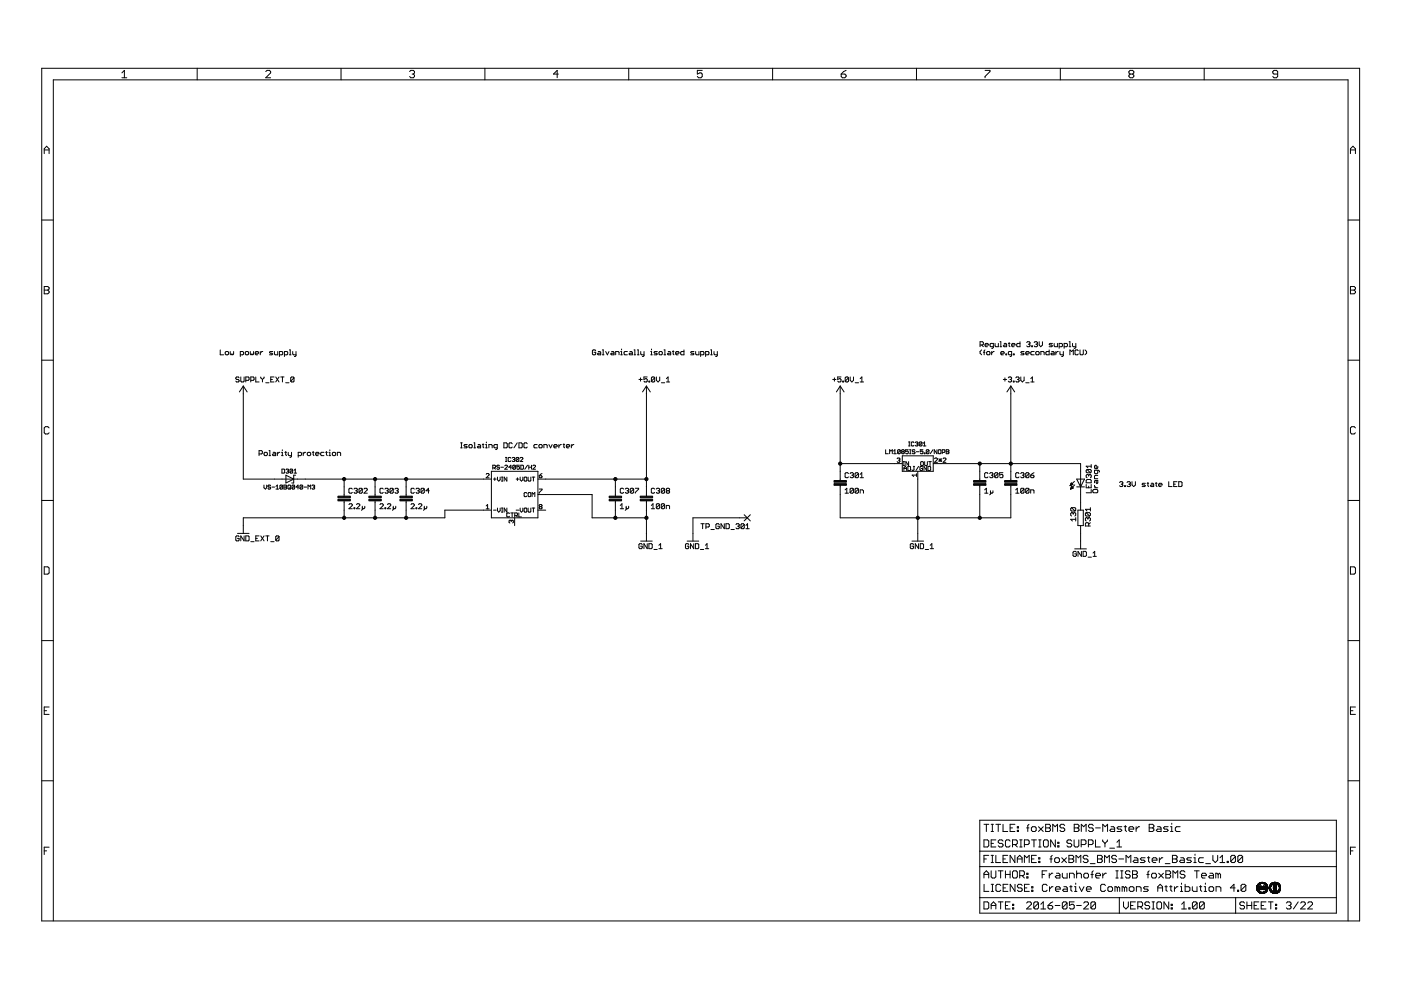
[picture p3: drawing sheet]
<svg xmlns="http://www.w3.org/2000/svg" width="297mm" height="210mm" viewBox="0 0 297 210" stroke-linecap="round" stroke-linejoin="round" font-family="sans-serif">
<g fill="none" stroke="#000" stroke-width=".21">
<path d="M8.8 14.5h279.5v180.8h-279.5zM25.8 15.5l.6-.6v1.6M25.8 16.5h1.1M41.8 14.5v2.4M56.3 15.2l.3-.3h.5l.3 .3v.3l-1.1 1h1.1M72.3 14.5v2.4M86.8 15.2l.3-.3h.5l.3 .3v.3l-.3 .2M87.4 15.7h.2M87.6 15.7l.3 .3v.2l-.3 .3h-.5l-.3-.3M102.8 14.5v2.4M118.4 15.7h-1.1l.8-.8v1.6M133.3 14.5v2.4"/>
<path d="M148.9 14.9h-1.1v.8l.6-.2h.2l.3 .2v.5l-.3 .3h-.5l-.3-.3M163.8 14.5v2.4M178.4 15.7h.7l.3 .3v.2l-.3 .3h-.5l-.2-.3zM179.4 14.9l-.5 .3-.5 .5M194.3 14.5v2.4M208.9 14.9h1v.3l-1 1v.3M224.8 14.5v2.4M239.6 15.7l-.2 .3v.2l.2 .3h.5l.3-.3v-.2l-.3-.3M239.6 15.7l-.2-.2v-.3l.2-.3h.5l.3 .3v.3l-.3 .2M239.6 15.7h.5M255.3 14.5v2.4M270.9 15.7h-.8l-.2-.2v-.3l.2-.3h.5l.3 .3v1l-.3 .3h-.5l-.2-.3"/>
<path d="M9.4 32.6v-1.1l.5-.5 .5 .5v1.1M9.4 31.8h1M286.3 31.8h1.1M286.3 32.6v-1.1l.6-.5 .5 .5v1.1M8.8 46.7h2.5M285.8 46.7h2.5M8.8 76.4h2.5M9.4 60.7h.7l.3 .3v.3l-.3 .2 .3 .3v.2l-.3 .3h-.7zM9.4 61.5h.7M46.7 74.2v1h.7M47.8 74.7l.5-.2 .2 .2v.4l-.6 .1-.1-.1zM48.8 74.5v.6l.2 .1 .2-.1 .1 .1 .2-.1v-.6"/>
<path d="M50.9 75.2h.6l.1-.1v-.4l-.1-.2h-.6v1.1M51.1 79.9v.9l.1 .2h.4l.2-.2v-.9M52 74.7l.2-.2h.3l.2 .2v.4l-.2 .1h-.3l-.2-.1zM53.1 74.5v.6l.1 .1 .2-.1 .2 .1 .2-.1v-.6M54.1 74.9h.7l-.1-.4h-.4l-.2 .2v.4l.2 .1h.4M54.2 79.9v1.1h.7M55.2 74.5v.7M55.3 79.9v.2l.3 .4M55.7 74.5h-.2l-.3 .4M56 79.9l-.4 .6M57.8 74.5h-.5l-.2 .2 .2 .2 .5 .2-.2 .1h-.5M58.1 79.9h-.7v1.1h.7"/>
<path d="M58.2 74.5v.6l.2 .1h.5v-.7M58.5 79.9l.7 1.1M59.2 79.9l-.7 1.1M59.2 75.2h.6l.1-.1v-.4l-.1-.2h-.6v1.1M59.5 79.9h.7M59.9 79.9v1.1M60.3 75.2h.5l.2-.1v-.4l-.2-.2h-.5v1.1M61.4 75.2h.3M61.4 74.2h.1v1M62.1 74.5v.6l.1 .1h.6M62.8 74.5v.9l-.4 .2M126.3 74.4l-.2-.2h-.3l-.2 .2v.7l.2 .1h.3l.2-.1v-.4h-.4"/>
<path d="M126.8 74.5h.4l.2 .2v.5h-.6l-.1-.1 .1-.2h.6M127.7 75.2h.4M127.7 74.2h.2v1M128.4 74.5l.4 .7 .3-.7M129.7 74.5h.3l.2 .2v.5h-.5l-.2-.1 .2-.2h.5M130.5 75.2v-.7h.6l.2 .2v.5M131.6 75.2h.4M131.6 74.5h.2v.7M131.8 74v.2M133 74.5h-.5l-.2 .2v.4l.2 .1h.5M133.5 74.5h.4l.2 .2v.5h-.6l-.1-.1 .1-.2h.6M134.4 75.2h.4"/>
<path d="M134.4 74.2h.2v1M135.1 75.2h.4M135.1 74.2h.2v1M135.8 74.5v.6l.2 .1h.5M136.5 74.5v.9l-.3 .2M137.2 79.9h-.7v.6l.6-.2 .1 .2v.3l-.1 .2h-.4l-.2-.2M138 74.5h.1v.7M138 75.2h.3M138.1 74v.2M139.2 79.9v.7l.3 .4 .4-.4v-.7M139.4 74.5h-.6l-.1 .2 .1 .2h.4l.2 .2-.2 .1h-.5M139.7 74.7l.2-.2h.4l.1 .2v.4l-.1 .1h-.4l-.2-.1z"/>
<path d="M140.8 75.2h.3M140.8 74.2h.2v1M141.7 74.5l.5 .2v.5h-.5l-.2-.1 .2-.2h.5M142.6 74.5h.3M142.7 74.4v.7l.2 .1M143.3 74.9h.7l-.2-.4h-.4l-.1 .2v.4l.1 .1h.4M145 74.2v1h-.5l-.2-.1v-.4l.2-.2h.5M147.1 74.5h-.5l-.2 .2 .2 .2h.4l.1 .2-.1 .1h-.6M147.5 74.5v.6l.2 .1h.5v-.7M148.5 75.2h.6l.1-.1v-.4l-.1-.2h-.6v1.1M149.6 75.2h.5l.2-.1v-.4l-.2-.2h-.5v1.1M150.7 75.2h.3"/>
<path d="M150.7 74.2h.2v1M151.4 74.5v.6l.2 .1h.5M152.1 74.5v.9l-.4 .2M178.3 79.9h-.7v.6l.5-.2 .2 .2v.3l-.2 .2h-.3l-.2-.2M180.3 79.9v.7l.3 .4 .4-.4v-.7M207.8 73.2h.5l.2-.2v-.4l-.2-.1h-.5v1M208.1 74.2l-.3 .3v.4l.3 .3M208.1 73.2l.4 .3M208.5 74.7h.3M208.8 74.2l-.1 .2v.8M208.9 73.2h.6l-.1-.4h-.4l-.1 .2v.3l.1 .2h.4M209.2 74.7l.5-.2 .2 .2v.4l-.2 .1h-.3l-.2-.1z"/>
<path d="M210.2 74.5v.7M210.6 73.5h-.5l-.2-.2v-.3l.2-.2h.5v.9l-.4 .2M210.8 74.5l-.6 .4M211 72.8v.5l.1 .2h.6v-.7M212 72.5h.2v1M212 73.5h.4M212.2 74.9h.7l-.2-.4h-.3l-.2 .2v.4l.2 .1h.3M212.9 72.8h.4l.1 .2v.5h-.5l-.2-.2 .2-.1h.5M213.3 75.1h.1v.1h-.1zM213.8 72.8h.3M214 72.6v.7l.1 .2M214.5 75.2h-.5l-.2-.1v-.4l.2-.2h.5v.9l-.4 .2"/>
<path d="M214.5 73.2h.7l-.2-.4h-.3l-.2 .2v.3l.2 .2h.3M214.8 75.1h.2v.1h-.2zM216.3 72.5v1h-.6l-.1-.2v-.3l.1-.2h.6M216.4 79.9v.7l.4 .4 .3-.4v-.7M217.1 74.5h-.5l-.2 .2 .7 .4-.1 .1h-.6M217.5 74.9h.7l-.2-.4-.5 .2v.4l.5 .1M217.7 72.6l.1-.1h.4l.2 .1-.2 .4M218 73h.2M218.2 73l.2 .2-.2 .3h-.4l-.1-.2M218.7 73.3h.2v.2h-.2zM219.3 74.5h-.6l-.2 .2v.4l.2 .1h.6M219.3 72.6l.1-.1h.4l.2 .1-.2 .4"/>
<path d="M219.6 74.7l.5-.2 .2 .2v.4l-.5 .1-.2-.1zM219.6 73h.2M219.8 73l.2 .2-.2 .3h-.4l-.1-.2M220.3 72.5v.7l.4 .3 .3-.3v-.7M220.7 75.2v-.7h.5l.2 .2v.5M222.4 74.2v1h-.5l-.2-.1v-.4l.2-.2h.5M223 74.5l.5 .2v.5h-.5l-.2-.1 .2-.2h.5M223.1 72.8h-.5l-.2 .2 .7 .3-.1 .2h-.6M223.5 72.8v.5l.2 .2h.5v-.7M223.9 74.5v.7M224.4 74.5h-.2l-.3 .4M224.6 73.5h.5l.2-.2v-.3l-.2-.2h-.5v1.1"/>
<path d="M224.7 74.5v.6l.2 .1h.5M225.4 74.5v.9l-.3 .2M225.6 73.5h.5l.2-.2v-.3l-.2-.2h-.5v1.1M226.7 72.5h.1v1M226.7 73.5h.3M226.8 75.2v-1l.4 .3 .4-.3v1M227.4 72.8v.5l.2 .2h.5M228.1 72.8v.9l-.4 .2M228.6 74.4l-.2-.2h-.3l-.2 .2v.7l.2 .1 .5-.1M229 74.2v.9l.2 .1 .5-.1v-.9M230 74.2l.4 .3v.4l-.4 .3M285.8 76.4h2.5"/>
<path d="M286.3 60.7h.8l.3 .3v.3l-.3 .2 .3 .3v.2l-.3 .3h-.8zM286.3 61.5h.8M10.4 90.7l-.3-.2h-.5l-.2 .2v1.1l.2 .2h.5l.3-.2M50.7 80.1l-.2-.2h-.3l-.2 .4 .2 .2h.3l.2 .3-.2 .2h-.3l-.2-.2M51.6 81.9v19.7h52.6M51.6 81.9l.8 1.2M51.6 81.9l-.8 1.2M52.1 80.6h.5l.2-.1-.2-.6h-.5v1.1M53.2 80.6h.5l.2-.1-.2-.6h-.5v1.1M54.9 96.2h.6l.1-.1v-.4l-.1-.2h-.6v1.1M55.6 80.5v.5M56.2 95.9h.3l.2 .2-.2 .5h-.3l-.2-.2v-.3z"/>
<path d="M56.3 81.2h.7M57 96.6h.4M57 95.5h.2v1.1M57.4 80.5h.4M57.9 95.9h.4l.1 .2v.5h-.5l-.2-.2 .2-.2h.5M58.8 95.9v.7M59.3 95.9l-.5 .3M59.7 96.6h.3M59.7 95.9h.2v.7M59.8 99.5h.4l.1 .1-.1 .7h-.4zM59.9 95.4v.1M60.4 95.9h.3"/>
<path d="M60.6 81.2h.7M60.6 95.7v.7l.1 .2M60.6 99.6l.5-.1 .1 .1-.1 .3M60.9 99.9h.2M61.1 99.9l.1 .1-.1 .3-.5-.1M61.1 95.9v.5l.2 .2h.5M61.8 95.9v.9l-.4 .1M62 99.6v.6l-.1 .1-.4-.1M62 99.6l-.4-.1-.1 .7M62 99.6l-.5 .6M62.3 80.1l-.1-.2h-.4l-.2 .2v.7M62.3 80.1v.7l-.1 .2-.6-.2"/>
<path d="M62.3 80.1l-.7 .7M62.3 99.7l.3-.2v.8M63.2 96.6h.6l.1-.2v-.3l-.1-.2h-.6v1M64.3 95.9v.7M64.8 95.9l-.5 .3M65.2 96.1l.5-.2 .2 .2v.3l-.2 .2h-.4l-.1-.2zM66.2 95.9h.4M66.4 95.7v.7l.2 .2M66.9 96.2h.7l-.1-.3h-.4l-.2 .2 .2 .5h.4M68.7 95.9h-.5l-.2 .2 .2 .5h.5M69 95.9h.4M69.2 95.7v.7l.2 .2"/>
<path d="M69.7 96.6h.4M69.7 95.9h.2v.7M69.9 95.4v.1M70.5 96.1l.1-.2h.4l.2 .2v.3l-.2 .2h-.4zM71.5 96.6v-.7h.6l.1 .2v.5M97.7 95h.3M97.7 93.9h.3M97.8 93.9v1.1M99.1 94.3h-.6l-.1 .1 .1 .2h.4l.2 .2-.2 .2h-.5M99.4 94.4l.2-.1h.3l.2 .1v.4l-.2 .2h-.3l-.2-.2zM100.5 95h.3M100.5 93.9h.1v1.1"/>
<path d="M101.4 94.3l.5 .1v.6h-.5l-.2-.2 .2-.2h.5M102.3 94.3h.3M102.4 94.1v.7l.2 .2M103 95h.3M103 94.3h.1v.7M103.1 93.7v.2M103.7 95v-.7h.5l.2 .1v.6M104.2 99.9h9.8v9.9h-9.8zM104.5 99.2h.4l.2-.1-.2-.5h-.4v.9M104.8 99.2l.3 .3M105.4 95h-.5l-.2-.2v-.4l.2-.1h.5v.8l-.3 .2M105.9 98.8l-.4-.2-.2 .3 .5 .2 .1 .3-.1 .1-.5-.1"/>
<path d="M106.2 99.1h.5M106.8 93.9h.6l.1 .2v.7l-.1 .2h-.6zM107 98.8l.2-.2 .4 .2-.6 .7h.6M107.2 97.9h.3M107.2 97h.3M107.3 97v.9M108.3 97.1l-.1-.1-.5 .1 .2 .8 .4-.2M108.4 99.1h-.5l.4-.5v.9M108.6 97.1l.4-.1 .2 .1-.2 .3M108.6 94.1l-.2-.2h-.3l-.2 .2v.7l.2 .2 .5-.2M108.9 97.4h.1M109 97.4l.2 .2-.2 .3-.4-.2"/>
<path d="M109.3 98.8l-.4-.2-.2 .2v.6M109.3 98.8l-.1 .7-.5-.1M109.3 98.8l-.6 .6M109.7 93.9l-.7 1.1M110 97.1v.6l-.1 .2-.5-.2M110 97.1l-.1-.1-.5 .1v.6M110 97.1l-.6 .6M110 93.9h.5l.2 .2v.7l-.2 .2h-.5zM110.1 98.6h-.5v.5l.3-.2 .2 .2-.1 .4-.4-.1M110.3 97.1l.1-.1 .4 .1-.5 .8h.5M110.4 98.6h.4l.2 .2-.2 .7h-.4zM111.8 94.1l-.2-.2h-.3l-.2 .2v.7l.2 .2h.3l.2-.2"/>
<path d="M111.8 98.6l-.5 .9M112.1 99.1h.6M112.1 98.6v.9M112.7 98.6v.9M113 98.8l.1-.2 .4 .2-.5 .7h.5M113.9 94.3h-.5l-.2 .1v.4l.2 .2h.5M114.3 94.4l.1-.1h.4l.2 .1v.4l-.2 .2h-.4l-.1-.2zM115.3 95v-.7h.5l.2 .1v.6M116.4 94.3l.3 .7 .4-.7M117.4 94.6h.7l-.1-.3h-.4l-.2 .1v.4l.2 .2h.4M118.5 94.3v.7M119 94.3l-.5 .3"/>
<path d="M119.4 94.3h.3M119.5 94.1v.7l.2 .2M120.1 94.6h.7l-.2-.3h-.4l-.1 .1v.4l.1 .2h.4M121.1 94.3v.7M121.7 94.3l-.6 .3M135.5 80.5h.7M135.8 80.1v.7M137.1 81.9v23.3M137.1 81.9l.8 1.2M137.1 81.9l-.9 1.2M137.6 80.8h.2v.2h-.2zM138.8 80.1l-.2-.2h-.3l-.2 .2v.7"/>
<path d="M138.8 80.1v.7l-.2 .2h-.3l-.2-.2M138.8 80.1l-.7 .7M140.2 81.2h.7M141.3 81h.7M141.3 80.3l.3-.4v1.1M176.6 80.5h.6M176.9 80.1v.7M178.1 81.9l.9 1.2M178.1 81.9l-.8 1.2M178.1 81.9v20M178.1 98.3h13.2M178.7 80.8h.2v.2h-.2z"/>
<path d="M179.9 80.1l-.2-.2h-.3l-.2 .2v.7M179.9 80.1v.7l-.2 .2-.5-.2M179.9 80.1l-.7 .7M181.3 81.2h.7M182.4 81h.7M182.4 80.3l.3-.4v1.1M187.8 95.4v.8h.5M188.6 96.2v-.8l.3 .2 .3-.2v.8M189.5 95.6l.2-.2v.8M189.5 96.2h.5M190.2 97.3l.4-.2 .2 .2-.2 .3M190.5 97.6h.1"/>
<path d="M190.6 97.6l.2 .1-.2 .3-.4-.1M190.9 95.5v.6l-.2 .1-.4-.1M190.9 95.5l-.2-.1-.4 .1v.6M190.9 95.5l-.6 .6M191.3 95.8l-.1 .1 .1 .3 .4-.1-.1-.3M191.3 96.6h6.6v3.3h-6.6zM191.3 95.8l-.1-.2 .1-.2 .4 .1-.1 .3M191.3 95.8h.3M191.5 98.7h.3M191.5 97.9h.3M191.6 97.9v.8M191.6 99.8v-.6l.3-.3 .3 .3v.6"/>
<path d="M191.6 99.3h.6M192.5 98.9h.4l.2 .1-.2 .8h-.4zM192.6 95.4h-.6v.4l.3-.2 .3 .2-.2 .4-.4-.1M192.6 94.6h.3M192.6 93.7h.3M192.6 97.9v.8l-.5-.8v.8M192.8 93.7v.9M192.8 96.2h.3M192.8 95.4h.3M193 95.4v.8M193.6 98.9h.3M193.8 93.9l-.2-.2-.4 .2v.5l.2 .2 .4-.2"/>
<path d="M193.8 98.9v.7l-.2 .2-.3-.2M194 95.5l-.2-.1-.4 .1 .2 .3 .4 .1-.2 .3-.4-.1M194.1 93.9l.4-.2 .1 .2-.1 .2M194.3 95.8h.5M194.3 94.1h.2M194.5 94.1l.1 .2-.1 .3-.4-.2M194.6 99.9v14.8M194.8 98.9l-.6 .9M195.2 98l.1-.1 .5 .1v.6l-.2 .1-.4-.1zM195.5 93.9v.5l-.2 .2-.4-.2M195.5 93.9l-.4-.2-.2 .2v.5M195.5 93.9l-.6 .5"/>
<path d="M195.6 99l-.1-.1-.4 .1 .1 .8 .4-.2v-.3h-.3M195.7 95.4h-.6v.4l.3-.2 .3 .2-.2 .4-.4-.1M195.7 94.6h.6M195.7 94l.3-.3v.9M196 96.1l.1 .1zM196 97.9v.7l.2 .1 .4-.1v-.7M196.5 98.9v.9l-.6-.9v.9M196.7 98.9h.5l.1 .1v.6l-.1 .2h-.5zM196.9 97.9h.6M197 95.5v.6l-.2 .1-.4-.1M197 95.5l-.2-.1-.4 .1v.6M197 95.5l-.6 .6"/>
<path d="M197.2 97.9v.8M197.8 95.4l-.6 .8M197.9 98.3h31.2v9.9M198.1 97.3l.2-.2 .5 .2-.7 .7h.7M198.6 95.4v.8l-.5-.8v.8M198.9 95.5l.2-.1 .4 .1v.6l-.2 .1-.4-.1zM199.1 97.6h.6M199.1 97.3l.6 .6M199.3 97.3v.6M199.7 97.3l-.6 .6M199.8 95.9h.4l.1-.4-.5-.1v.8M200 97.3l.1-.2 .5 .2-.6 .7h.6"/>
<path d="M200.6 95.4l.6 .1-.2 .3 .2 .3-.2 .1h-.4zM200.6 95.8h.4M207.7 98.3v3.6M212.7 80.5h.7M213.1 80.1v.7M213.8 80.1l.2-.2h.3l.2 .2-.2 .4M214.1 80.5h.2M214.3 80.5l.2 .1-.2 .4h-.3l-.2-.2M214.3 81.9l.8 1.2M214.3 81.9l-.8 1.2M214.3 81.9v20M214.8 80.8h.2v.2h-.2z"/>
<path d="M215.4 80.1l.1-.2h.4l.2 .2-.2 .4M215.7 80.5h.2M215.9 80.5l.2 .1-.2 .4h-.4l-.1-.2M217.5 81.2h.7M218.5 81h.7M218.5 80.3l.4-.4v1.1M230.5 99.5l-.2 .2v.4l.2 .1h.7M230.5 99.5h.7l.2 .2v.4l-.2 .1M230.5 99.5l.7 .7M231.4 98.5v.7M231.4 98.8h-1.1l.4 .4M232.7 98.8l-.1 .6h-.4l-.1-.6 .3-.1v.7"/>
<path d="M232.7 99.7v.5l-.1 .2h-.4l-.1-.2v-.5h.8l.2 .4M287.4 90.7l-.3-.2h-.5l-.3 .2v1.1l.3 .2h.5l.3-.2M8.8 106.1h2.5M50.4 113.1h2.4M50.7 113.8l-.2-.2h-.3l-.2 .2v.7l.2 .2h.3l.2-.2v-.3h-.4M51.8 113.6v1.1l-.7-1.1v1.1M52.1 113.6h.5l.2 .2v.7l-.2 .2h-.5zM53.2 114.9h.7M54.2 114.2h.4M54.9 113.6h-.7v1.1h.7M55.3 113.6l.7 1.1M56 102.8v.6l.3 .3 .2-.3v-.6"/>
<path d="M56 113.6l-.7 1.1M56.3 113.6h.7M56.7 113.6v1.1M57.4 103l-.4-.2-.2 .3 .4 .2 .2 .2-.2 .2-.4-.2M57.4 114.9h.7M57.7 103.3h.5M58.5 103.7h.6M58.5 103.1l.3-.3v.9M59.2 113.8l-.2-.2h-.4l-.1 .2v.7M59.2 113.8v.7l-.2 .2h-.4l-.1-.2M59.2 113.8l-.7 .7M59.9 103l-.4-.2-.1 .2v.5"/>
<path d="M59.9 103l-.1 .7-.4-.2M59.9 103l-.5 .5M60.2 102.8h.4l.2 .2-.2 .7h-.4zM60.2 103.3h.4M60.6 100.8l1.7 .8-1.7 .8zM61.2 102.8l.4 .2-.1 .7-.5-.2v-.5zM61.3 103.4l.3 .3M62.3 100.3h.6M62.5 103l-.5-.2-.1 .7M62.5 103l-.2 .7-.4-.2M62.5 103l-.6 .5M62.7 100.8h-.4v1.6h-.5"/>
<path d="M63.3 103.3h-.5l.4-.5v.9M64.2 103l-.5-.2-.1 .7M64.2 103v.5l-.2 .2-.4-.2M64.2 103l-.6 .5M64.5 103.3h.5M65.3 103.7v-.9l.3 .3 .3-.3v.9M66.1 103l.5-.2 .1 .2-.1 .3M66.4 103.3h.2M66.6 103.3l.1 .1-.1 .3-.5-.2M73 101.6v3.6M73 106.2v3.6M74 107l.2-.2 .5 .2v.2l-.7 .7h.7"/>
<path d="M74.7 103.7l-.2-.2-.5 .2v.7l.2 .2 .5-.2M75.1 103.7l.1-.2h.4l.2 .2-.2 .4M75.1 107.7h.1v.2h-.1zM75.4 104.1h.2M75.6 104.1l.2 .1-.2 .4h-.4l-.1-.2M75.6 107l.2-.2 .5 .2v.2l-.7 .7h.7M76.8 103.7v.7l-.2 .2h-.3l-.2-.2M76.8 103.7l-.2-.2h-.3l-.2 .2v.7M76.8 107.3v.7l-.2 .2M76.8 103.7l-.7 .7M77.2 103.7l.1-.2 .6 .2v.2l-.7 .7h.7M77.3 107.3v.4l-.1 .2-.4-.2"/>
<path d="M79.5 101.6v3.6M79.5 106.2v3.6M80.6 107l.1-.2h.4l.2 .2v.2l-.7 .7h.7M81.3 103.7l-.2-.2h-.4l-.1 .2v.7l.1 .2h.4l.2-.2M81.6 103.7l.2-.2h.3l.2 .2-.2 .4M81.6 107.7h.2v.2h-.2zM82 104.1h.1M82.1 104.1l.2 .1-.2 .4h-.3l-.2-.2M82.1 107l.2-.2h.4l.1 .2v.2l-.7 .7h.7M83.4 103.7v.7l-.2 .2h-.4l-.1-.2M83.4 103.7l-.2-.2h-.4l-.1 .2v.7M83.4 107.3v.7l-.2 .2"/>
<path d="M83.4 103.7l-.7 .7M83.7 103.7l.6-.2 .1 .2-.1 .4M83.9 107.3l-.2 .6-.3-.2M84.1 104.1h.2M84.3 104.1l.1 .1-.1 .4-.6-.2M86.1 101.6v3.6M86.1 106.2v3.6M87.1 107l.2-.2h.4l.1 .2v.2l-.7 .7h.7M87.8 103.7l-.1-.2h-.4l-.2 .2v.7l.2 .2h.4l.1-.2M88.2 103.7l.2-.2h.3l.2 .2-.2 .4M88.2 107.7h.2v.2h-.2zM88.5 104.1h.2"/>
<path d="M88.7 104.1l.2 .1-.2 .4h-.3l-.2-.2M88.7 107l.2-.2h.4l.1 .2v.2l-.7 .7h.7M90 103.7v.7l-.2 .2h-.4l-.1-.2M90 103.7l-.2-.2h-.4l-.1 .2v.7M90 107.3v.7l-.2 .2M90 103.7l-.7 .7M90.5 107.3l-.2 .6-.3-.2M91 104.1h-.7l.5-.6v1.1M103.1 107.9h.6M103.1 107.3l.3-.3v.9M103.1 100.6l.1-.2h.3l.2 .2-.6 .7h.6M104.2 108.2h-9.9v1.6h-42.7v3.3"/>
<path d="M104.6 101.6h.6M104.6 108.2h.6M104.9 101.3v.6M105.5 101.2v.5l.2 .3 .3-.3v-.5M105.5 107.7v.6l.2 .3 .3-.3v-.6M106.3 102h.3M106.3 101.2h.3M106.3 108.6h.3M106.3 107.7h.3M106.5 101.2v.8M106.5 107.7v.9M107.5 101.2v.8l-.6-.8v.8"/>
<path d="M107.5 107.7v.9l-.6-.9v.9M108 108.9l-.1-.1-.5 .1v.6l.2 .1 .4-.1M108.3 108.8h.6M108.4 110.4l-.2-.1-.3 .1 .2 .5M108.4 110.4l.1-.1 .3 .1-.1 .5M108.4 110.4v.2M108.6 108.8v.8M109.1 109.8v1.6M109.1 109.3h.5l.1-.4-.6-.1v.8M109.4 101.6h.6M109.4 108.2h.6M109.4 109.3l.3 .3"/>
<path d="M109.7 101.3v.6M110 108.8v.8h.6M110.3 101.2v.5l.3 .3 .2-.3v-.5M110.3 107.7v.6l.3 .3 .2-.3v-.6M111.1 107.9l.2-.2 .4 .2v.5l-.2 .2-.4-.2zM111.1 101.3l.2-.1 .4 .1v.6l-.2 .1-.4-.1zM111.7 104.6l-.2-.2-.4 .2v.6l.2 .1 .4-.1M112 101.2v.7l.1 .1 .4-.1v-.7M112 107.7v.7l.1 .2 .4-.2v-.7M112.1 104.4l.4 .2v.6l-.1 .1-.4-.1v-.6zM112.8 101.2h.6M112.8 107.7h.6"/>
<path d="M112.8 105.3v-.9l.3 .3 .3-.3v.9M113.1 101.2v.8M113.1 107.7v.9M114 104.9h11.5v4.9h11.6M114 101.6h23.1M114 108.2h1.7M114.3 103.7h.6l-.6 .9M114.3 100.9h.5l.1 .3-.4 .1zM114.5 107.4l-.2 .2 .2 .3 .4-.2-.1-.3M114.5 107.4l-.2-.1 .2-.3 .4 .1-.1 .3M114.5 107.4h.3M114.9 100.4l-.6 .5"/>
<path d="M130.5 101.6v3.6M130.5 106.2v3.6M131.5 107.9h.7M131.5 107.2l.4-.4v1.1M132.2 103.7l-.2-.2-.5 .2v.7l.2 .2 .5-.2M132.6 103.7l.5-.2 .2 .2-.2 .4M132.8 107.3v.7l-.2 .2M132.9 104.1h.2M133.1 104.1l.2 .1-.2 .4-.5-.2M133.3 107.3v.4l-.2 .2-.3-.2M134.3 103.7v.7l-.1 .2-.6-.2M134.3 103.7l-.1-.2-.6 .2v.7"/>
<path d="M134.3 103.7l-.7 .7M134.7 103.5h.7l-.7 1.1M135.8 114.7h2.5M136.2 115.4l-.2-.1h-.4l-.1 .1v.7l.1 .2h.4l.2-.5h-.4M137.1 106.2v8.5M137.2 115.3v1l-.7-1v1M137.6 115.3h.5l.2 .1v.7l-.2 .2h-.5zM138.1 107.9h.7M138.1 107.2l.4-.4v1.1M138.6 116.5h.7M138.8 103.7l-.2-.2h-.3l-.2 .2v.7l.2 .2h.3l.2-.2M139.1 103.7l.2-.2h.4l.1 .2-.1 .4"/>
<path d="M139.5 104.1h.2M139.7 104.1l.1 .1-.1 .4h-.4l-.2-.2M139.7 116.3h.7M139.7 115.6l.4-.3v1M139.8 107v.7l-.1 .2h-.4l-.2-.2M139.8 107l-.1-.2h-.4l-.2 .2v.7M139.8 107l-.7 .7M140.9 103.7v.7l-.2 .2h-.3l-.2-.2M140.9 103.7l-.2-.2h-.3l-.2 .2v.7M140.9 107v.7l-.2 .2h-.3l-.2-.2M140.9 107l-.2-.2h-.3l-.2 .2v.7M140.9 107l-.7 .7"/>
<path d="M140.9 103.7l-.7 .7M141.3 107.9v-.7h.5l.2 .1v.6M141.4 104.1l-.1 .1 .1 .4h.4l.2-.2-.2-.3M141.4 104.1l-.1-.2 .1-.4h.4l.2 .2-.2 .4M141.4 104.1h.4M145.7 114.7h2.4M146 115.4l-.1-.1h-.4l-.2 .1v.7l.2 .2h.4l.1-.5h-.3M147.1 115.3v1l-.7-1v1M147.4 115.3h.6l.1 .1v.7l-.1 .2h-.6zM148.5 116.5h.7M148.6 111h.7M149 111v1.1"/>
<path d="M149.6 116.3h.7M149.6 115.6l.3-.3v1M149.7 111.7h.5l.2-.1v-.4l-.2-.2h-.5v1.1M150.7 112.3h.7M152.5 111.2l-.2-.2h-.3l-.2 .2v.7l.2 .2 .5-.2v-.3h-.4M153.6 111v1.1l-.7-1.1v1.1M153.9 111h.5l.2 .2v.7l-.2 .2h-.5zM155 112.3h.7M156 111.2l.2-.2h.4l.1 .2-.1 .4M156.4 111.6h.2M156.6 111.6l.1 .1-.1 .4h-.4l-.2-.2M157.8 109.1l1.3 1.3"/>
<path d="M157.8 111.2l-.2-.2h-.3l-.2 .2v.7M157.8 111.2v.7l-.2 .2h-.3l-.2-.2M157.8 111.2l-.7 .7M158.2 112.1h.7M158.2 111.4l.3-.4v1.1M158.4 109.8h-11.5v4.9M159.1 109.1l-1.3 1.3M178.1 102.9v6.9h36.2v-6.9M179.2 103.9l.3-.4v1.1M179.2 104.6h.7M179.9 100.4l-.2-.2h-.3l-.2 .2v.7l.2 .2 .5-.2M180.2 100.4l.2-.2h.4l.2 .2-.2 .4"/>
<path d="M180.6 100.8h.2M180.8 100.8l.2 .1-.2 .4-.6-.2M181 103.7v.7l-.2 .2-.6-.2M181 103.7l-.2-.2-.6 .2v.7M181 103.7l-.8 .7M182 103.7v.7l-.2 .2-.5-.2M182 103.7l-.2-.2-.5 .2v.7M182 100.4l-.2-.2h-.3l-.2 .2v.7M182 100.4v.7l-.2 .2-.5-.2M182 103.7l-.7 .7M182 100.4l-.7 .7M182.4 100.6l.3-.4v1.1"/>
<path d="M182.4 104.6v-.7h.5l.2 .2v.5M182.4 101.3h.7M193.4 114.7h2.4M193.7 115.4l-.2-.1h-.3l-.2 .1v.7l.2 .2h.3l.2-.5h-.4M194.3 100.7h-.9l.3 .3M194.3 100.4v.6M194.8 115.3v1l-.7-1v1M195.1 115.3h.5l.2 .1v.7l-.2 .2h-.5zM196.2 116.5h.7M197.2 116.3h.7M197.2 115.6l.4-.3v1M207.7 102.9v6.9"/>
<path d="M208.8 104.6h.7M208.8 103.9l.3-.4v1.1M209.5 100.4l-.2-.2h-.4l-.1 .2v.7l.1 .2h.4l.2-.2M209.8 100.4l.2-.2h.4l.1 .2-.1 .4M210 104.1v.7l-.2 .1M210.2 100.8h.2M210.4 100.8l.1 .1-.1 .4h-.4l-.2-.2M210.5 104.1v.3l-.1 .2-.4-.2M211.6 100.4l-.2-.2h-.3l-.2 .2v.7M211.6 100.4v.7l-.2 .2-.5-.2M211.6 100.4l-.7 .7M212.6 100.2h-.7v.6l.4-.2 .3 .2v.3l-.1 .2-.6-.2"/>
<path d="M215.3 104.6h.7M215.3 103.9l.4-.4v1.1M216 100.4l-.1-.2h-.4l-.2 .2v.7l.2 .2h.4l.1-.2M216.4 100.4l.2-.2h.3l.2 .2-.2 .4M216.7 100.8h.2M216.9 100.8l.2 .1-.2 .4h-.3l-.2-.2M217.1 103.7l-.2-.2h-.3l-.2 .2v.7M217.1 103.7v.7l-.2 .2h-.3l-.2-.2M217.1 103.7l-.7 .7M218.2 103.7v.7l-.2 .2h-.4l-.1-.2M218.2 103.7l-.2-.2h-.4l-.1 .2v.7M218.2 100.4l-.2-.2h-.4l-.1 .2v.7"/>
<path d="M218.2 100.4v.7l-.2 .2h-.4l-.1-.2M218.2 103.7l-.7 .7M218.2 100.4l-.7 .7M218.5 104.6v-.7h.6l.1 .2v.5M218.5 100.8h.6l.1 .3-.1 .2h-.4l-.2-.2zM219.2 100.2l-.7 .6M226.9 102.9h.1M226.9 102.8h.3M227 102.8h.3M227 103.7h.1M227 102.7h.5M227 102.7h.4"/>
<path d="M227 103.6h.3M227.1 103.5h.3M227.1 102.6h.2M227.1 102.5h.1M227.1 103.5h.4M227.1 103.4h.4M227.1 102.4h.1M227.1 103.3h.3M227.2 103.3h.1M227.2 107.6h.7l.2 .2-.2 .6M227.2 107.6l-.2 .2 .2 .6h.7M227.2 107.6l.7 .8"/>
<path d="M227.2 103.2h.1M227.2 103.1l.3 .4-.5 .2zM227.5 102.7l-.4-.3-.2 .6M227.5 102.7l-.6 .3M227.5 108.9l.2-.2 .4 .2-.2 .5M227.5 108.9l-.1-.2-.4 .2 .2 .5M227.5 108.9v.2M227.8 102.1l-.9 .9M227.9 102.8l-.9 .9M227.9 116.4h2.4M228.1 110.1h-1.1l.4 .4M228.1 109.7v.8"/>
<path d="M228.2 117.1l-.2-.2h-.3l-.2 .2v.7l.2 .2 .5-.2v-.4h-.3M228.3 103.2h1.6M228.3 101.6h1.6l-.8 1.6zM228.5 108.2h1.2v3.2h-1.2zM229.1 111.4v5M229.3 116.9v1.1l-.7-1.1v1.1M229.6 116.9h.5l.2 .2v.7l-.2 .2h-.5zM230.3 102.7v.7h1.1v-.7M230.3 108.7h.7l.2 .2v.3l-.2 .2M230.3 101.9l.2-.2h.7l.2 .2v.5h-1.1zM230.3 108.7l-.2 .2 .2 .5h.7M230.3 108.7l.7 .7"/>
<path d="M230.7 109.9l-.2-.2-.4 .2 .2 .6M230.7 109.9l.1-.2 .4 .2v.4l-.2 .2M230.7 109.9v.2M230.7 118.1h.7M230.8 100.8l-.1-.2-.4 .2v.3l.2 .2M230.8 100.8l.2-.2 .4 .2v.3l-.2 .2M230.8 100.8v.2M230.8 103.1v.3M230.8 111.5v-.5l-.1-.2h-.4l-.2 .2v.5h1.1M231.2 110.8l-.4 .4M231.2 107.6v.8M231.2 108h-1.1l.4 .4"/>
<path d="M231.4 103.8v.7h-1.1M231.8 118h.7M231.8 117.3l.3-.4v1.1M231.9 103.8h.7l.1 .5-.1 .2h-.7l-.2-.2v-.3zM232.1 103.4h.6M232.1 102.9l.3 .5M232.4 101.9v.5l.2 .2 .1-.2v-.5h-.5l-.1 .1v.4M232.7 100.8h-.5l-.1 .2v.5h.6M237.4 102.3l.5-.2 .2 .2-.2 .4M237.7 102.7h.2M237.9 102.7l.2 .1-.2 .4-.5-.2M238.4 103h.2v.2h-.2z"/>
<path d="M239 102.3l.5-.2 .2 .2-.2 .4M239.3 102.7h.2M239.5 102.7l.2 .1-.2 .4-.5-.2M240 102.1v.7l.4 .4 .3-.4v-.7M242.8 102.5h-.5l-.2 .2 .7 .3-.1 .2h-.6M243.2 102.5h.3M243.4 102.3v.7l.1 .2M244.1 102.5h.3l.2 .2v.5h-.5l-.2-.2 .2-.2h.5M245 102.5h.3M245.1 102.3v.7l.2 .2M245.7 102.8h.7l-.2-.3h-.3l-.2 .2v.3l.5 .2M247.8 102.1v1.1h.7"/>
<path d="M248.9 102.7h.3M249.6 102.1h-.7v1.1h.7M249.9 102.1h.5l.2 .2v.7l-.2 .2h-.5zM285.8 106.1h2.5M8.8 135.8h2.5M9.4 120.2h.7l.3 .2v1.1l-.3 .2h-.7zM285.8 135.8h2.5M286.3 120.2h.8l.3 .2v1.1l-.3 .2h-.8zM9.4 150.7h.5M10.4 149.9h-1v1.6h1M286.3 150.7h.6M287.4 149.9h-1.1v1.6h1.1"/>
<path d="M8.8 165.5h2.5M10.4 179.6h-1v1.6M207.7 173.9h75.6v19.7h-75.6zM208.6 178.1h.8l.2 .2v1l-.2 .3h-.8zM208.6 174.8h1M209.1 174.8v1.5M210.1 178.8h.5M210.1 174.8h.5M210.1 176.3h.5M210.4 174.8v1.5M211.1 178.1h-1v1.5h1M211.1 174.8h1.1"/>
<path d="M211.6 174.8v1.5M212.7 174.8v1.5h1M212.7 178.3l-.3-.2h-.5l-.3 .2v.3l.3 .2h.5l.3 .3v.2l-.3 .3h-.5l-.3-.3M214.2 178.3l-.3-.2h-.5l-.2 .2v1l.2 .3h.5l.3-.3M214.2 175.5h.5M214.7 179.1h.7l.3-.3v-.5l-.3-.2h-.7v1.5M215.2 174.8h-1v1.5h1M215.2 179.1l.5 .5M215.7 175.3h.2v.2h-.2zM215.7 176h.2v.3h-.2zM216.2 179.6h.5M216.2 178.1h.5"/>
<path d="M216.5 178.1v1.5M217.2 179.1h.8l.2-.3v-.5l-.2-.2h-.8v1.5M217.7 175.5h.5M218.2 174.8l-.3 .2v1.3M218.7 175.5l.2-.2h.5l.3 .2v.5l-.3 .3h-.5l-.2-.3zM218.7 178.1h1M219.2 178.1v1.5M220.2 175.3l1 1M220.2 179.6h.5M220.2 178.1h.5M220.5 178.1v1.5M221.2 175.3l-1 1"/>
<path d="M221.2 178.3l.3-.2h.5l.2 .2v1l-.2 .3h-.5l-.3-.3zM221.7 174.8h.8l.2 .2v.3l-.2 .2 .2 .3v.2l-.2 .3h-.8zM221.7 175.5h.8M223.2 176.3v-1.5l.5 .5 .5-.5v1.5M223.8 178.1v1.5l-1-1.5v1.5M224.3 179.3h.2v.3h-.2zM224.3 178.6h.2v.2h-.2zM225.7 175l-.2-.2h-.5l-.3 .2v.3l.3 .2h.5l.2 .3v.2l-.2 .3h-.5l-.3-.3M227.2 178.3l-.2-.2h-.5l-.3 .2v.3l.3 .2h.5l.2 .3v.2l-.2 .3h-.5l-.3-.3M227.7 178.1v1.2l.3 .3h.5l.2-.3v-1.2M227.8 174.8h.7l.3 .2v.3l-.3 .2 .3 .3v.2l-.3 .3h-.7zM227.8 175.5h.7"/>
<path d="M229.2 179.1h.8l.3-.3v-.5l-.3-.2h-.8v1.5M229.3 176.3v-1.5l.5 .5 .5-.5v1.5M230.8 179.1h.7l.3-.3v-.5l-.3-.2h-.7v1.5M231.8 175l-.3-.2h-.5l-.2 .2v.3l.2 .2h.5l.3 .3v.2l-.3 .3h-.5l-.2-.3M232.3 178.1v1.5h1M232.3 175.5h1M233.8 178.1v.2l.5 .5M233.8 176.3v-1.5l.5 .5 .5-.5v1.5M234.3 178.8v.8M234.8 178.1v.2l-.5 .5M235.3 179.8h1M235.6 175.3h.5l.2 .2v.8h-.7l-.3-.3 .3-.2h.7"/>
<path d="M236.8 179.6h1M236.8 178.6l.5-.5v1.5M237.8 175.3h-.7l-.3 .2 .3 .3h.5l.2 .2-.2 .3h-.8M238.3 175.3h.5M238.6 175v1l.2 .3M239.4 175.8h1v-.3l-.3-.2h-.5l-.2 .2v.5l.2 .3h.5M240.9 175.3v1M241.6 175.3h-.2l-.5 .5M243.6 174.8h.8l.2 .2v.3l-.2 .2 .2 .3v.2l-.2 .3h-.8zM243.6 175.5h.8M245.4 175.3h.5l.3 .2v.8h-.8l-.2-.3 .2-.2h.8M247.7 175.3h-.8l-.2 .2 .2 .3h.5l.3 .2-.3 .3h-.7"/>
<path d="M248.2 176.3h.5M248.2 175.3h.2v1M248.4 174.5v.3M250.2 175.3h-.8l-.2 .2v.5l.2 .3h.8M285.8 165.5h2.5M287.4 179.6h-1.1v1.6M9.4 180.4h.5M11.3 195.3v-178.4h274.5v178.4M207.7 190.3h75.6M207.7 183.7h75.6M207.7 180.5h75.6M208.6 191.2h.8l.2 .3v1l-.2 .2h-.8z"/>
<path d="M208.6 186.2v-1.1l.5-.5 .5 .5v1.1M208.6 182.1h.5M208.6 185.4h1M208.6 187.5v1.5h1.1M209.6 181.4h-1v1.5M210.1 192h1M210.1 181.4h.5M210.1 182.9h.5M210.1 184.6v1.3l.3 .3h.5l.2-.3v-1.3M210.1 192.7v-1l.5-.5 .5 .5v1M210.2 189h.5M210.2 187.5h.5"/>
<path d="M210.4 181.4v1.5M210.4 187.5v1.5M211.1 181.4v1.5h1.1M211.6 191.2h1.1M211.6 184.6h1.1M212.2 184.6v1.6M212.2 191.2v1.5M212.2 187.7l-.3-.2h-.5l-.2 .2v1l.2 .3h.5l.3-.3M212.7 182.1h.5M212.7 188.3h.5M213.2 192h.5M213.2 184.6v1.6"/>
<path d="M213.2 185.4h1M213.7 181.4h-1v1.5h1M213.7 187.5h-1v1.5h1M214.2 191.2h-1v1.5h1M214.2 184.6v1.6M214.7 184.9l.2-.3h.5l.3 .3v1l-.3 .3h-.5l-.2-.3zM214.7 191.7h.2v.3h-.2zM214.7 192.5h.2v.2h-.2zM215.2 181.4v1.5l-1-1.5v1.5M215.2 187.5v1.5l-1-1.5v1.5M215.7 182.9v-1l.5-.5 .5 .5v1M215.7 182.1h1"/>
<path d="M216.2 185.7h.7l.3-.3v-.5l-.3-.3h-.7v1.6M216.7 185.7l.5 .5M216.7 187.7l-.2-.2h-.5l-.3 .2v.3l.3 .3h.5l.2 .2v.2l-.2 .3h-.5l-.3-.3M217.2 182.9v-1.5l.5 .5 .5-.5v1.5M217.2 188.3h.5M217.7 191.5l.2-.3h.5l.3 .3v.2l-1 1h1M217.7 185.1h.3v.3h-.3zM217.7 185.9h.3v.3h-.3zM218.2 187.5h-1v1.5h1M218.7 182.1h.5M218.7 188.7h.3v.3h-.3zM218.7 188h.3v.3h-.3z"/>
<path d="M219.7 181.4h-1v1.5h1M220.2 191.5l-.3-.3h-.5l-.2 .3v1M220.2 191.5v1l-.3 .2h-.5l-.2-.2M220.2 191.5l-1 1M220.2 181.9h.3v.2h-.3zM220.2 182.6h.3v.3h-.3zM220.7 192.7h1M220.7 191.7l.5-.5v1.5M221 185.4h.4M222 184.6h-1v1.6M222 187.7l-.2-.2h-.5l-.3 .2v1l.3 .3h.5l.2-.3M222.2 192h.8l.2 .5-.2 .2h-.5l-.3-.2z"/>
<path d="M222.5 185.1v1.1M222.5 188v1M222.6 182.1h.5M223.1 181.4l-.3 .2v1.3M223.2 191.2l-1 .8M223.2 185.1h-.2l-.5 .6M223.3 188h-.3l-.5 .5M223.6 182.1l.3-.2h.5l.2 .2v.5l-.2 .3h-.5l-.3-.3zM223.7 192h1M223.8 188.5h1v-.2l-.3-.3h-.5l-.2 .3v.4l.2 .3h.5M224 185.1h.5l.2 .3v.8h-.7l-.3-.3 .3-.2h.7M225.1 181.9l1 1"/>
<path d="M225.2 185.1v.8l.3 .3h.8v-1.1M225.6 188h.4l.3 .3v.7h-.7l-.3-.3 .3-.2h.7M226.1 181.9l-1 1M226.2 191.5l-.2-.3h-.5l-.3 .3v1M226.2 191.5v1l-.2 .2h-.5l-.3-.2M226.2 191.5l-1 1M226.6 181.4h.8l.2 .2v.3l-.2 .2 .2 .3v.2l-.2 .3h-.8zM226.6 182.1h.8M226.8 186.2v-1.1h.7l.3 .3v.8M226.8 188h.5M227.1 187.7v1l.2 .3M227.8 191.2h-1.1v.8l.5-.3h.3l.3 .3v.5l-.3 .2h-.5l-.3-.2"/>
<path d="M227.8 188h.3v1M227.8 189h.5M228.1 187.2v.3M228.1 182.9v-1.5l.5 .5 .6-.5v1.5M228.3 184.6v1.6M228.3 185.4l.2-.3h.5l.3 .3v.8M228.3 192h1M228.8 188l.5 1 .5-1M229.8 191.5l.2-.3h.5l.3 .3v.2l-1 1h1M229.8 185.4l.2-.3h.5l.3 .3v.5l-.3 .3h-.5l-.2-.3zM230.3 188.5h1.1v-.2l-.3-.3h-.5l-.3 .3v.4l.3 .3h.5M230.7 181.6l-.3-.2h-.5l-.2 .2v.3l.2 .2h.5l.3 .3v.2l-.3 .3h-.5l-.2-.3"/>
<path d="M231.2 183.1h1M231.3 185.4h.5M231.8 184.6l-.3 .3v1.3M232.3 191.5l-.2-.3h-.6l-.2 .3v1M232.3 191.5v1l-.2 .2h-.6l-.2-.2M232.3 191.5l-1 1M232.3 185.7h1v-.3l-.2-.3h-.5l-.3 .3v.5l.3 .3h.5M232.7 181.4h.7l.3 .2v.3l-.3 .2 .3 .3v.2l-.3 .3h-.7zM232.7 182.1h.7M233.8 185.1v1.1M234.2 182.9v-1.5l.5 .5 .5-.5v1.5M234.4 187.7l-.3-.2h-.5l-.2 .2v1l.2 .3h.5l.3-.3"/>
<path d="M234.6 185.1h-.3l-.5 .6M235.1 188h.5l.3 .3v.4l-.3 .3h-.5l-.2-.3v-.4zM236.6 186.2h.5M236.6 184.6h.5M236.7 181.6l-.2-.2h-.5l-.3 .2v.3l.3 .2h.5l.2 .3v.2l-.2 .3h-.5l-.3-.3M236.8 184.6v1.6M236.9 188.3l-.3-.3h-.2v1M236.9 188.3v.7M236.9 188.3l.3-.3 .2 .3v.7M237.2 182.1h1M237.3 190.3v3.3M237.6 186.2h.5"/>
<path d="M237.6 184.6h.5M237.8 184.6v1.6M238.2 191.2v1l.5 .5 .5-.5v-1M238.4 188.3l-.3-.3h-.2v1M238.4 188.3v.7M238.4 188.3l.3-.3 .2 .3v.7M238.7 182.9v-1.5l.5 .5 .6-.5v1.5M239.4 188.3l.3-.3h.5l.2 .3v.4l-.2 .3h-.5l-.3-.3zM239.6 184.9l-.2-.3h-.5l-.3 .3v.2l.3 .3h.5l.2 .3-.2 .5h-.5l-.3-.3M239.7 192h.5M240.1 185.4h.8M240.1 184.6h.8l.2 .3v.2l-.2 .3 .2 .3v.2l-.2 .3h-.8z"/>
<path d="M240.5 181.9h.5l.3 .2v.8h-.8l-.3-.3 .3-.2h.8M240.7 191.2h-1v1.5h1M240.9 189v-1h.8l.2 .3v.7M241.2 192.2h.8l.3-.2v-.5l-.3-.3h-.8v1.5M241.7 192.2l.6 .5M242.8 181.9h-.8l-.2 .2 .2 .3h.5l.3 .2-.3 .3h-.7M243.1 185.4h.5M243.3 181.9h.5M243.5 188h-.8l-.3 .3 .3 .2h.5l.3 .2-.3 .3h-.8M243.5 181.6v1l.3 .3M243.6 184.6l-.2 .3v1.3M243.8 191.5l-.3-.3h-.5l-.3 .3v.2l.3 .3h.5l.3 .2v.3l-.3 .2h-.5l-.3-.2"/>
<path d="M244.3 191.2h.5M244.3 192.7h.5M244.3 182.4h1v-.3l-.3-.2h-.5l-.2 .2v.5l.2 .3h.5M244.4 185.1h.5l.3 .3v.5l-.3 .3h-.5l-.2-.3v-.5zM244.5 191.2v1.5M245.5 188.3h1M245.5 189v-1l.5-.5 .5 .5v1M245.5 191.2h.5l.3 .3v1l-.3 .2h-.5l-.2-.2v-1zM245.7 185.1l1 1.1M245.8 181.9v1M246.5 181.9h-.2l-.5 .5M246.7 185.1l-1 1.1"/>
<path d="M247 188h.5M247.1 183.1h1M247.2 184.6h.7l.3 .3v.2l-.3 .3 .3 .3v.2l-.3 .3h-.7zM247.2 185.4h.7M247.2 187.7v1l.3 .3M247.8 191.2v1.5l-1-1.5v1.5M248 188h.5M248.2 187.7v1l.3 .3M248.3 191.7h.3v.3h-.3zM248.3 192.5h.3v.2h-.3zM248.6 181.4h.7l.3 .2v.3l-.3 .2 .3 .3v.2l-.3 .3h-.7zM248.6 182.1h.7"/>
<path d="M248.7 186.2v-1.6l.5 .5 .5-.5v1.6M249 188v1M249.8 188h-.3l-.5 .5M250.3 189h.5M250.3 188h.2v1M250.3 181.9h.5l.3 .2v.8h-.8l-.2-.3 .2-.2h.8M250.5 187.2v.3M250.5 192.7h1M250.5 191.7l.5-.5v1.5M251.2 184.9l-.2-.3h-.5l-.3 .3v.2l.3 .3h.5l.2 .3v.2l-.2 .3h-.5l-.3-.3M251.3 187.5v1.5h.7l.3-.3v-.4l-.3-.3h-.7M252.1 192.5h.2v.2h-.2z"/>
<path d="M252.6 181.9h-.7l-.3 .2 .3 .3h.4l.3 .2-.3 .3h-.7M252.8 188v.7l.2 .3h.8v-1M253.1 182.9h.5M253.1 181.9h.3v1M253.2 184.6h1.1M253.4 181.1v.3M253.7 184.6v1.6M253.8 191.5l-.2-.3h-.5l-.3 .3v1M253.8 191.5v1l-.2 .2h-.5l-.3-.2M253.8 191.5l-1 1M254.3 188h.5M254.6 187.7v1l.2 .3"/>
<path d="M254.7 185.7h1.1v-.3l-.3-.3h-.5l-.3 .3v.5l.3 .3h.5M255.1 181.9h-.7l-.3 .2v.5l.3 .3h.7M255.3 189h.5M255.3 188h.3v1M255.3 191.5v1l-.2 .2h-.5l-.3-.2M255.3 191.5l-.2-.3h-.5l-.3 .3v1M255.3 191.5l-1 1M255.6 187.2v.3M255.6 183.1h1M256.5 185.1h.5l.3 .3v.8h-.8l-.2-.3 .2-.2h.8M256.6 188h.5l.2 .3v.4l-.2 .3h-.5l-.3-.3v-.4zM257.2 181.4v1l.5 .5 .5-.5v-1"/>
<path d="M257.8 189v-1h.8l.2 .3v.7M258.3 185.4l-.3-.3h-.2v1.1M258.3 185.4v.8M258.3 185.4l.2-.3 .3 .3v.8M258.7 182.9h1M258.7 181.9l.5-.5v1.5M260.2 182.6h.2v.3h-.2zM261.9 188.3h-1l.7-.8v1.5M261.9 181.6l-.2-.2h-.5l-.3 .2v1M261.9 181.6v1l-.2 .3h-.5l-.3-.3M261.9 181.6l-1 1M262 190.3v3.3"/>
<path d="M262.4 188.7h.2v.3h-.2zM263.5 181.6l-.3-.2h-.5l-.3 .2v1M263.5 181.6v1l-.3 .3h-.5l-.3-.3M263.5 181.6l-1.1 1M263.9 191.5l-.3-.3h-.5l-.2 .3v.2l.2 .3h.5l.3 .5-.3 .2h-.5l-.2-.2M264.1 187.7v1l-.2 .3h-.5l-.3-.3M264.1 187.7l-.2-.2h-.5l-.3 .2v1M264.1 187.7l-1 1M264.4 192h1M264.4 191.2v1.5M265.4 191.2v1.5M265.9 192h.5"/>
<path d="M266.4 188.4l.1 .1M266.4 188.2v.2M266.4 188.4h.3M266.4 188.3h.3M266.4 188.2h.3M266.5 188.5v.1M266.5 188l-.1 .2M266.5 188.5h.2M266.5 188.4h.2M266.5 188.1h.2M266.5 188h.2M266.5 188.6h.2"/>
<path d="M266.5 188.5l.2 .1M266.5 188.6v.1M266.5 187.9v.1M266.5 188.6l.3 .1M266.5 187.9h.2M266.5 188.7l.1 .2M266.5 187.8v.1M266.5 188.7h.3M266.5 187.8h.3M266.6 188.7h.2M266.6 188.8h.3M266.6 187.7l-.1 .1"/>
<path d="M266.6 187.7h.3M266.6 188.9l.1 .1M266.6 188.9h.4M266.7 188.2v.2M266.7 188.4v.1M266.7 188.1v.1M266.7 189h.3M266.7 188v.1M266.7 188.5l.2 .4M266.7 189l.1 .1M266.7 187.5l-.1 .2M266.7 189h.4"/>
<path d="M266.7 187.9l-.2 .1M266.8 189.1h.3M266.8 187.8l-.3 .1M266.8 189.1l.1 .1M266.8 189.1h.5M266.8 187.7l-.1 .3M266.8 187.7l-.2 .1M266.9 191.2h-1v1.5h1M266.9 189.2l.3 .1M266.9 187.7h-.1M266.9 188.9l.6 .3M266.9 189.2h.5"/>
<path d="M266.9 187.3h1.4M266.9 187.6h-.3M266.9 189.2h1.4M267 188.4h.2M267 188.3h.2M267 188.2h.2M267 187.3h1.3M267 188.3l.1 .2M267 188.2v.1M267 188.4h.3M267 187.6h-.3M267 188.1v.1"/>
<path d="M267 188.5h.6M267 187.5l-.1 .2M267 189.3h1.2M267 188h.6M267 187.5h-.3M267 188.5h.5M267.1 187.2l-.4 .3M267.1 188h.4M267.1 187.2h1.1M267.1 188.5v.1M267.1 188.6h.4M267.1 188.6h.1"/>
<path d="M267.1 189.3h1M267.1 187.5h-.4M267.2 189.3l.1 .1M267.2 187.9l.3 .1M267.2 187.2h.9M267.2 188.3v.1M267.2 187.9l-.2 .2M267.2 188.2h-.2M267.2 187.4h-.4M267.2 188.1v.2M267.2 188.4h.1M267.2 188.1h-.2"/>
<path d="M267.2 187.9h.1M267.3 189.4h.7M267.3 188.1h-.1M267.3 188.4v.1M267.3 189.4h.2M267.3 188l.1 .1M267.3 188v.1M267.4 187.1h.5M267.4 187.3l-.6 .1M267.4 187.9h.1M267.4 187.1l-.3 .1M267.4 188.4h.5"/>
<path d="M267.4 192h.5M267.4 188.1v.1M267.4 189.4h.4M267.4 188.1h.1M267.4 188.4h.1M267.4 188.2h.1M267.4 188.4v.1M267.5 188.4h-.1M267.5 188.4h.1l-.2 .2M267.5 187.1h-.1M267.5 187.3l-.5 .2M267.5 188h.1"/>
<path d="M267.6 188l-.2 .2M267.6 188.5h-.1M267.6 187.1v.2M267.6 188.2v.1M267.6 188.4h.3M267.6 188.3h.2M267.6 188.2h.2M267.6 188.2h.3M267.6 188.3l.1 .2M267.7 188.1h.2M267.7 188.1l-.1 .1M267.7 188.5h.6"/>
<path d="M267.7 188.5h.1M267.7 187.3l.5 .2M267.7 188.5l.1 .1M267.7 187.1l.8 .3M267.7 188l.6 .1M267.8 188.6h.4M267.8 188.6h.1M267.8 189.2h-.1M267.8 187.9h.3M267.8 188.3l.1 .1M267.8 187.9l-.1 .2M267.9 188.1l-.1 .2"/>
<path d="M267.9 188.4v.1M267.9 187.3l.5 .1M267.9 187.9h-.1M268 187.9l.3 .1h-.6M268.1 188.4h.2M268.1 187.4h.4M268.1 189.3l-.4 .1M268.1 188.1h.1M268.1 188.1v.1M268.1 188.1h-.2M268.1 188.4h.1M268.1 188.2h.1"/>
<path d="M268.1 187.5h.4M268.1 188.4l-.1 .1M268.2 189.3h-.1M268.2 187.5l.2 .2M268.2 188.5h-.5M268.2 187.5h.3M268.3 187.6h.3M268.3 188.5l-.2 .1M268.3 188.1h-1.3M268.3 188.1l-.2 .1M268.3 188.4v.1M268.3 188.9l-.5 .3"/>
<path d="M268.4 189.2h-.6M268.4 189.2l-.2 .1M268.4 188.9h-.1M268.4 187.7h.1M268.4 187.7h.2M268.4 191.2h-1v1.5h1M268.4 188.8v.1M268.4 187.7l.1 .3M268.4 187.7l.3 .1M268.4 189.1h-.5M268.5 187.4v.1M268.5 187.8h.2"/>
<path d="M268.5 188.7l-.1 .1M268.5 189.1h-.4M268.5 187.8l.2 .1M268.5 188.6v.1M268.5 187.9h.2M268.5 187.5l.1 .1M268.5 187.9h.3M268.5 189l-.1 .2M268.5 188.6h.1M268.5 188l.1 .2M268.5 189h-.3M268.5 188.5h.3"/>
<path d="M268.5 188h.3M268.6 188.4l-.1 .2M268.6 188.4h.1M268.6 188.2v.1M268.6 189h-.4M268.6 188.4h.2M268.6 188.2h.2M268.6 188.1h.2M268.6 188.3v.1M268.6 188.3h.2M268.6 187.6v.1M268.6 188.9l-.1 .1"/>
<path d="M268.6 188.9h-.3M268.6 187.7l.1 .1M268.6 188.8l-.2 .1M268.7 188.8h-.3M268.7 188.7l-.3 .1M268.7 187.8v.1M268.7 188.7l-.1 .2M268.7 188.7h-.2M268.7 187.9l.1 .1M268.7 188.6v.1M268.7 188.6l-.2 .1M268.8 188.6h-.3"/>
<path d="M268.8 188.2v.1M268.8 188v.2M268.8 188.4v.1M268.8 188.5l-.1 .1M268.8 188.5h-.3M268.8 188.3v.1M268.8 188.3h-.2M268.9 191.2h1M269.2 188.4h.2M269.2 188.3h.2M269.2 188.2h.2M269.2 188.4v.2"/>
<path d="M269.2 188.2v.2M269.2 188.5h.2M269.2 188h.2M269.2 188v.2M269.2 188.6h.2M269.2 188.6l.1 .2M269.2 187.9v.1M269.2 188.7h.3M269.2 188.6h.3M269.3 188.7h.2M269.3 188.8v.1M269.3 188.8h.3"/>
<path d="M269.3 187.7l-.1 .2M269.3 188.8l.3 .1M269.3 188.9h.4M269.3 188.9l.1 .1M269.4 188.2v.2M269.4 188.4v.2M269.4 189h.3M269.4 188.1h-.2M269.4 188.1v.1M269.4 187.5l-.1 .2M269.4 189h.4M269.4 188h-.2"/>
<path d="M269.4 189l.1 .1M269.4 191.2v1.5M269.4 187.9l-.2 .1M269.4 188.6l.1 .1M269.5 187.9h-.3M269.5 189.1h.4M269.5 187.8l-.3 .1M269.5 187.8l-.1 .3M269.5 188.7l.1 .1M269.5 187.8h-.3M269.5 189.1l.1 .1M269.5 189.1h.5"/>
<path d="M269.5 187.7l-.2 .1M269.5 187.7v.1M269.6 188.8l.5 .4M269.6 189.2h.5M269.6 187.7h-.3M269.6 187.7h-.1M269.6 189.2l.6 .2M269.6 187.3h1.4M269.6 187.6h-.3M269.6 189.2h1.4M269.7 187.3h1.3M269.7 187.6h-.4"/>
<path d="M269.7 187.3l-.3 .2M269.7 189.3h1.2M269.7 187.5h-.3M269.8 187.2h1.1M269.8 187.2l-.1 .1M269.8 187.5l-.2 .2M269.8 189.3h1M269.8 187.5h-.4M269.9 187.2h.9M269.9 187.4h-.4M270 189.4h.7M270 188.4h.6"/>
<path d="M270 188.3h.6M270 188.2h.6M270 188.1h.6M270 188h.6M270 187.9v.5h.6v-.5M270 187.9h.6M270 187.9v.1M270.1 187.1h.5M270.1 187.3l-.6 .1M270.1 187.9h-.1M270.1 189.4h.4M270.1 189.2h.1"/>
<path d="M270.2 188.4v.6h.3v-.6M270.2 189h.3M270.2 188.9h.3M270.2 188.8h.3M270.2 188.7h.3M270.2 188.6h.3M270.2 188.5h.3M270.2 187.7h.3M270.2 187.6h.3M270.2 187.6v.1M270.2 187.7v.1M270.2 187.8h.2"/>
<path d="M270.2 187.5h.2M270.2 187.5v.1M270.2 187.8h.1M270.2 187.1l-.4 .1M270.2 187.3l-.4 .2M270.3 187.8h.1M270.3 187.1v.2M270.4 187.5h-.2M270.4 187.5h.1M270.4 191.7h.3v.3h-.3zM270.4 192.5h.3v.2h-.3zM270.4 187.3h.2"/>
<path d="M270.4 187.1l.4 .1M270.4 187.5l.1 .1M270.5 187.6h-.3M270.5 187.6v.2M270.5 187.8h-.1M270.5 187.7h-.3M270.5 189.2h-.1M270.6 187.3l.5 .1M270.6 187.3l.3 .2M270.8 187.4h.4M270.8 187.2h.1M270.8 187.5h.4"/>
<path d="M270.9 187.2l.1 .1M270.9 187.5h.4M270.9 187.5l.2 .2M271 187.6h.3M271 187.3l.2 .2M271 188.9l-.5 .3M271.1 189.2h-.6M271.1 188.9h.2M271.1 189.2l-.7 .2M271.1 187.7h.1M271.1 187.7h.3M271.1 188.9h-.1"/>
<path d="M271.1 187.7l.3 .1M271.1 187.7l.2 .3M271.1 189.1h-.4M271.2 187.8h.2M271.2 189.1l-.1 .1M271.2 188.7l-.1 .2M271.2 189.1h-.4M271.2 187.8l.2 .1M271.2 187.9h.2M271.2 188.6v.1M271.2 188.6h.3M271.2 187.9h.3"/>
<path d="M271.2 187.5l.1 .1M271.2 189v.1M271.3 189h-.4M271.3 188h.2M271.3 188.6h-.1M271.3 188v.2M271.3 189h-.3M271.3 188.4h.2M271.3 188.3h.2M271.3 188.2h.2M271.3 188.1h.2M271.3 188.4v.2"/>
<path d="M271.3 188.4h.1M271.3 188.2v.1M271.3 187.6l.1 .1M271.3 188.3v.1M271.3 188.9h-.3M271.3 188.9l-.1 .1M271.4 187.7v.2M271.4 188.8h-.3M271.4 188.7l-.3 .1M271.4 188.7h-.2M271.4 188.7l-.1 .2M271.4 188.6l-.2 .1"/>
<path d="M271.4 187.9l.1 .2M271.4 188.6v.1M271.5 188.6h-.3M271.5 188.5h-.2M271.5 188.1v.3M271.5 188.4l-.1 .2M272.7 191.5l.3-.3h.5l.2 .3v.2l-.2 .3M273.2 192h.3M273.5 192l.2 .2v.3l-.2 .2h-.5l-.3-.2M275.3 191.2l-1.1 1.5M275.8 191.5l.2-.3h.5l.3 .3v.2l-1 1h1M277.3 191.5l.2-.3h.5l.3 .3v.2l-1 1h1"/>
<path d="M286.3 180.4h.6"/>
</g>
<g fill="#000" stroke="#000" stroke-width=".21">
<path d="M71.6 105.9h2.7v.3h-2.7zM71.6 105.2h2.7v.3h-2.7zM78.2 105.9h2.6v.3h-2.6zM78.2 105.2h2.6v.3h-2.6zM84.8 105.9h2.6v.3h-2.6zM84.8 105.2h2.6v.3h-2.6zM129.2 105.9h2.6v.3h-2.6zM129.2 105.2h2.6v.3h-2.6zM135.7 105.9h2.7v.3h-2.7zM135.7 105.2h2.7v.3h-2.7zM176.8 102.6h2.7v.3h-2.7zM176.8 101.9h2.7v.3h-2.7z"/>
<path d="M206.4 102.6h2.6v.3h-2.6zM206.4 101.9h2.6v.3h-2.6zM213 102.6h2.6v.3h-2.6zM213 101.9h2.6v.3h-2.6z"/>
</g>
<g fill="#000" stroke="#000" stroke-width=".21">
<circle cx="178.1" cy="98.3" r=".34"/>
<circle cx="207.7" cy="98.3" r=".34"/>
<circle cx="214.3" cy="98.3" r=".34"/>
<circle cx="73" cy="109.8" r=".34"/>
<circle cx="73" cy="101.6" r=".34"/>
<circle cx="79.5" cy="109.8" r=".34"/>
<circle cx="79.5" cy="101.6" r=".34"/>
<circle cx="86.1" cy="109.8" r=".34"/>
<circle cx="86.1" cy="101.6" r=".34"/>
<circle cx="130.5" cy="109.8" r=".34"/>
<circle cx="130.5" cy="101.6" r=".34"/>
<circle cx="137.1" cy="101.6" r=".34"/>
<circle cx="137.1" cy="109.8" r=".34"/>
<circle cx="194.6" cy="109.8" r=".34"/>
<circle cx="207.7" cy="109.8" r=".34"/>
</g>
</svg>
